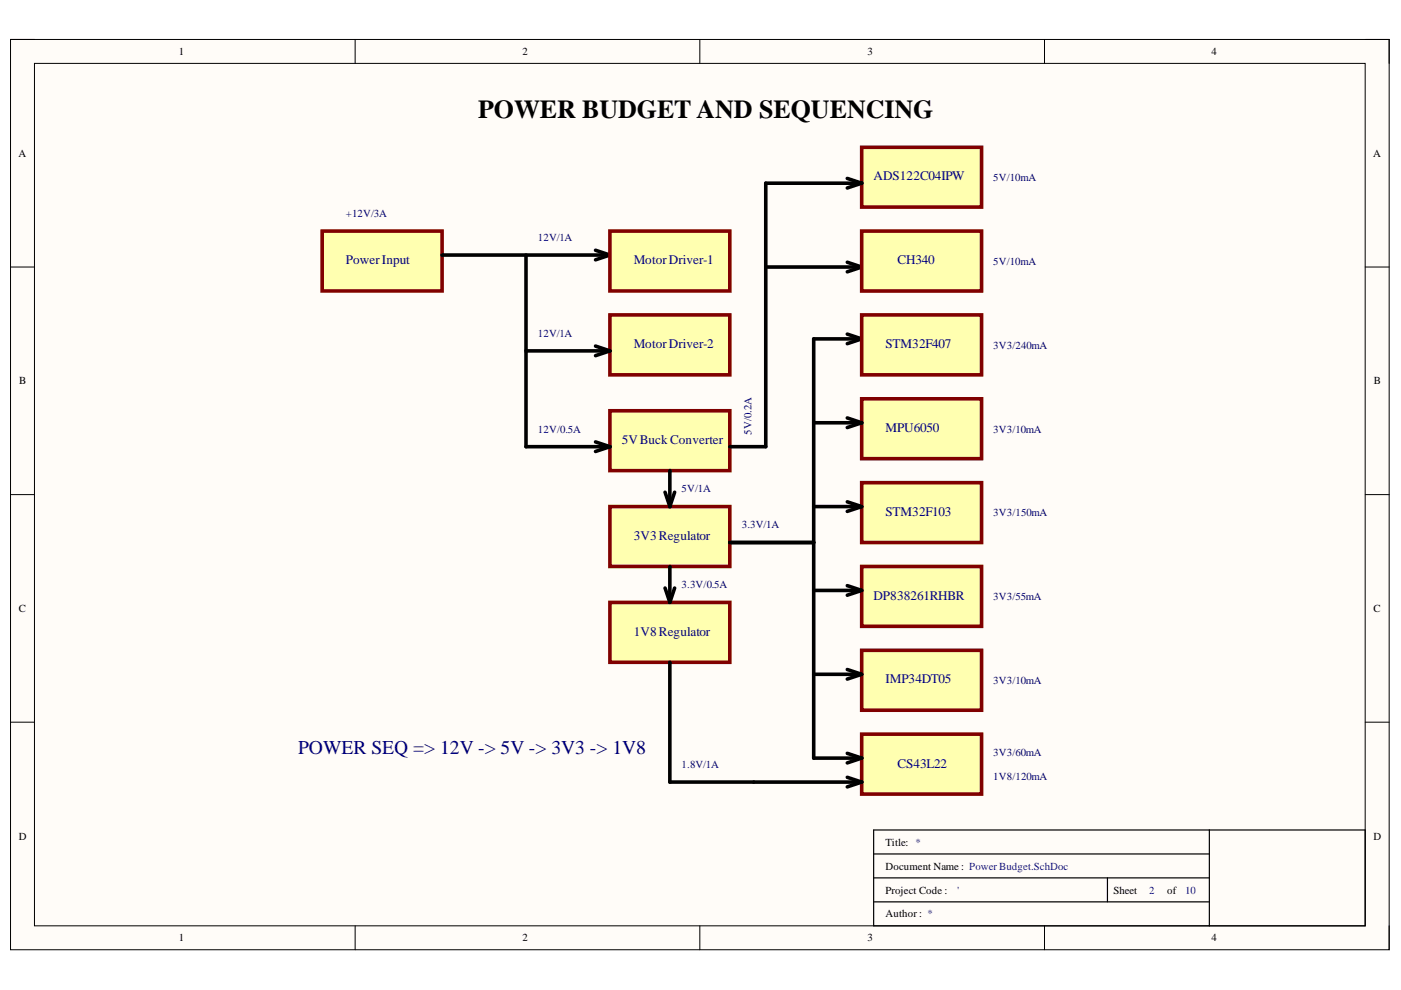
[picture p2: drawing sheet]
<svg xmlns="http://www.w3.org/2000/svg" width="297mm" height="210mm" viewBox="0 0 297 210" stroke-linecap="round" stroke-linejoin="round" font-family="sans-serif">
<defs><g id="words">
<text font-size="5.5" x="101.4" y="24.9">POWER BUDGET AND SEQUENCING</text>
<text font-size="4.1" fill="#000080" x="63.2" y="159.9">POWER SEQ =&gt; 12V -&gt; 5V -&gt; 3V3 -&gt; 1V8</text>
<g font-size="2.8" fill="#000080">
<text x="185.2" y="38.2">ADS122C04IPW</text>
<text x="73.4" y="56.1">PowerInput</text>
<text x="134.4" y="56.1">MotorDriver-1</text>
<text x="190.3" y="56.1">CH340</text>
<text x="134.4" y="73.8">MotorDriver-2</text>
<text x="187.7" y="73.8">STM32F407</text>
<text x="131.8" y="94.1">5VBuckConverter</text>
<text x="187.7" y="91.6">MPU6050</text>
<text x="187.7" y="109.4">STM32F103</text>
<text x="134.4" y="114.5">3V3Regulator</text>
<text x="185.2" y="127.1">DP838261RHBR</text>
<text x="134.4" y="134.8">1V8Regulator</text>
<text x="187.7" y="144.9">IMP34DT05</text>
<text x="190.3" y="162.7">CS43L22</text>
</g>
<g font-size="2.3">
<text x="37.9" y="11.7">1</text>
<text x="110.7" y="11.7">2</text>
<text x="183.9" y="11.7">3</text>
<text x="256.9" y="11.7">4</text>
<text x="3.9" y="33.3">A</text>
<text x="291.1" y="33.3">A</text>
<text x="4.1" y="81.5">B</text>
<text x="291.3" y="81.5">B</text>
<text x="4" y="129.8">C</text>
<text x="291.2" y="129.8">C</text>
<text x="4" y="178">D</text>
<text x="187.7" y="179.3">Title: *</text>
<text x="291.2" y="178">D</text>
<text x="187.7" y="184.4">Document Name : Power Budget.SchDoc</text>
<text x="187.7" y="189.4">Project Code :</text>
<text x="236" y="189.4">Sheet</text>
<text x="247.5" y="189.4">of</text>
<text x="187.7" y="194.5">Author : *</text>
<text x="37.9" y="199.6">1</text>
<text x="110.7" y="199.6">2</text>
<text x="183.9" y="199.6">3</text>
<text x="256.9" y="199.6">4</text>
</g>
<g font-size="2.3" fill="#000080">
<text x="210.6" y="38.4">5V/10mA</text>
<text x="73.4" y="46">+12V/3A</text>
<text x="114" y="51.1">12V/1A</text>
<text x="210.6" y="56.1">5V/10mA</text>
<text x="114" y="71.4">12V/1A</text>
<text x="210.6" y="73.9">3V3/240mA</text>
<text x="114" y="91.7">12V/0.5A</text>
<text x="159.3" y="92.2" transform="rotate(-90 159.3 92.2)">5V/0.2A</text>
<text x="210.6" y="91.7">3V3/10mA</text>
<text x="144.5" y="104.4">5V/1A</text>
<text x="157.3" y="112">3.3V/1A</text>
<text x="210.6" y="109.5">3V3/150mA</text>
<text x="144.5" y="124.7">3.3V/0.5A</text>
<text x="210.6" y="127.2">3V3/55mA</text>
<text x="210.6" y="145">3V3/10mA</text>
<text x="210.6" y="160.3">3V3/60mA</text>
<text x="144.5" y="162.8">1.8V/1A</text>
<text x="210.6" y="165.4">1V8/120mA</text>
</g>
<g font-size="2.3" fill="#00f">
<text x="203" y="189.4">'</text>
<text x="243.7" y="189.4">2</text>
<text x="251.3" y="189.4">10</text>
</g>
</g></defs>
<path d="M2.2 8.4h292.3v193h-292.3z" fill-rule="evenodd" fill="#fffcf8"/>
<path d="M2.2 8.4h292.3v193h-292.3z" fill="none" stroke="#000" stroke-width=".21"/>
<path d="M7.3 13.4h282.1v182.9h-282.1z" fill-rule="evenodd" fill="#fffcf8"/>
<g fill="none" stroke="#000" stroke-width=".21">
<path d="M2.2 8.4h5.1M7.3 13.4h282.1v182.9h-282.1zM75.3 8.4v5M148.4 8.4v5M221.5 8.4v5M289.4 8.4h5.1v5M2.2 56.6h5.1M289.4 56.6h5.1M2.2 104.9h5.1M289.4 104.9h5.1M2.2 153.1h5.1M289.4 153.1h5.1"/>
<path d="M75.3 196.3v5.1M148.4 196.3v5.1M221.5 196.3v5.1M294.5 196.3v5.1"/>
</g>
<path d="M185.2 176h104.2v20.3h-104.2zM256.4 176v20.3M185.2 186.1h71.2M185.2 191.2h71.2M185.2 181.1h71.2M234.8 186.1v5.1" fill="none" stroke="#000" stroke-width=".25"/>
<path d="M182.7 31.2h25.4v12.7h-25.4z" fill-rule="evenodd" fill="#ffffb0"/>
<path d="M182.7 31.2h25.4v12.7h-25.4z" fill="none" stroke="#800000" stroke-width=".76"/>
<path d="M68.3 49h25.4v12.7h-25.4z" fill-rule="evenodd" fill="#ffffb0"/>
<path d="M68.3 49h25.4v12.7h-25.4z" fill="none" stroke="#800000" stroke-width=".76"/>
<path d="M93.7 54.1h35.6M126.3 53.1l3 1M129.3 54.1l-3 1" fill="none" stroke="#000" stroke-width=".76"/>
<path d="M129.3 49h25.4v12.7h-25.4z" fill-rule="evenodd" fill="#ffffb0"/>
<path d="M129.3 49h25.4v12.7h-25.4z" fill="none" stroke="#800000" stroke-width=".76"/>
<path d="M129.3 66.8h25.4v12.7h-25.4z" fill-rule="evenodd" fill="#ffffb0"/>
<path d="M129.3 66.8h25.4v12.7h-25.4z" fill="none" stroke="#800000" stroke-width=".76"/>
<path d="M129.3 87.1h25.4v12.7h-25.4z" fill-rule="evenodd" fill="#ffffb0"/>
<path d="M129.3 87.1h25.4v12.7h-25.4z" fill="none" stroke="#800000" stroke-width=".76"/>
<path d="M182.7 84.6h25.4v12.7h-25.4z" fill-rule="evenodd" fill="#ffffb0"/>
<path d="M182.7 84.6h25.4v12.7h-25.4z" fill="none" stroke="#800000" stroke-width=".76"/>
<path d="M182.7 102.3h25.4v12.7h-25.4z" fill-rule="evenodd" fill="#ffffb0"/>
<path d="M182.7 102.3h25.4v12.7h-25.4z" fill="none" stroke="#800000" stroke-width=".76"/>
<path d="M182.7 120.1h25.4v12.7h-25.4z" fill-rule="evenodd" fill="#ffffb0"/>
<path d="M182.7 120.1h25.4v12.7h-25.4z" fill="none" stroke="#800000" stroke-width=".76"/>
<g fill="none" stroke="#000" stroke-width=".76">
<path d="M111.5 54.1v40.6h17.8M111.5 74.4h17.8M126.3 73.4l3 1M129.3 74.4l-3 1M172.5 71.9h10.2M179.6 70.8l3.1 1.1M182.7 71.9l-3.1 1M126.3 93.7l3 1M129.3 94.7l-3 1M172.5 89.6h10.2M179.6 88.6l3.1 1M182.7 89.6l-3.1 1.1"/>
<path d="M172.5 107.4h10.2M179.6 106.4l3.1 1M182.7 107.4l-3.1 1"/>
</g>
<path d="M182.7 66.8h25.4v12.7h-25.4z" fill-rule="evenodd" fill="#ffffb0"/>
<path d="M182.7 66.8h25.4v12.7h-25.4z" fill="none" stroke="#800000" stroke-width=".76"/>
<path d="M162.4 38.8h20.3M179.6 37.8l3.1 1M182.7 38.8l-3.1 1.1" fill="none" stroke="#000" stroke-width=".76"/>
<path d="M129.3 107.4h25.4v12.7h-25.4z" fill-rule="evenodd" fill="#ffffb0"/>
<path d="M129.3 107.4h25.4v12.7h-25.4z" fill="none" stroke="#800000" stroke-width=".76"/>
<path d="M129.3 127.7h25.4v12.7h-25.4z" fill-rule="evenodd" fill="#ffffb0"/>
<path d="M129.3 127.7h25.4v12.7h-25.4z" fill="none" stroke="#800000" stroke-width=".76"/>
<path d="M142 99.8v7.6M141 104.4l1 3M143 104.4l-1 3M141 124.7l1 3M142 120.1v7.6M143 124.7l-1 3" fill="none" stroke="#000" stroke-width=".76"/>
<path d="M182.7 155.7h25.4v12.7h-25.4z" fill-rule="evenodd" fill="#ffffb0"/>
<path d="M182.7 155.7h25.4v12.7h-25.4z" fill="none" stroke="#800000" stroke-width=".76"/>
<path d="M182.7 137.9h25.4v12.7h-25.4z" fill-rule="evenodd" fill="#ffffb0"/>
<path d="M182.7 137.9h25.4v12.7h-25.4z" fill="none" stroke="#800000" stroke-width=".76"/>
<path d="M162.4 56.6h20.3M179.6 55.6l3.1 1M182.7 56.6l-3.1 1" fill="none" stroke="#000" stroke-width=".76"/>
<path d="M182.7 49h25.4v12.7h-25.4z" fill-rule="evenodd" fill="#ffffb0"/>
<path d="M182.7 49h25.4v12.7h-25.4z" fill="none" stroke="#800000" stroke-width=".76"/>
<g fill="none" stroke="#000" stroke-width=".76">
<path d="M162.4 38.8v55.9h-7.7M172.5 71.9v88.8h10.2M154.7 115h17.8M172.5 125.2h10.2M179.6 124.2l3.1 1M182.7 125.2l-3.1 1M142 140.4v25.4h40.7M172.5 143h10.2M179.6 142l3.1 1M179.6 159.7l3.1 1M182.7 143l-3.1 1M179.6 164.8l3.1 1"/>
<path d="M182.7 165.8l-3.1 1M182.7 160.7l-3.1 1.1"/>
</g>
<use href="#words"/>
</svg>
